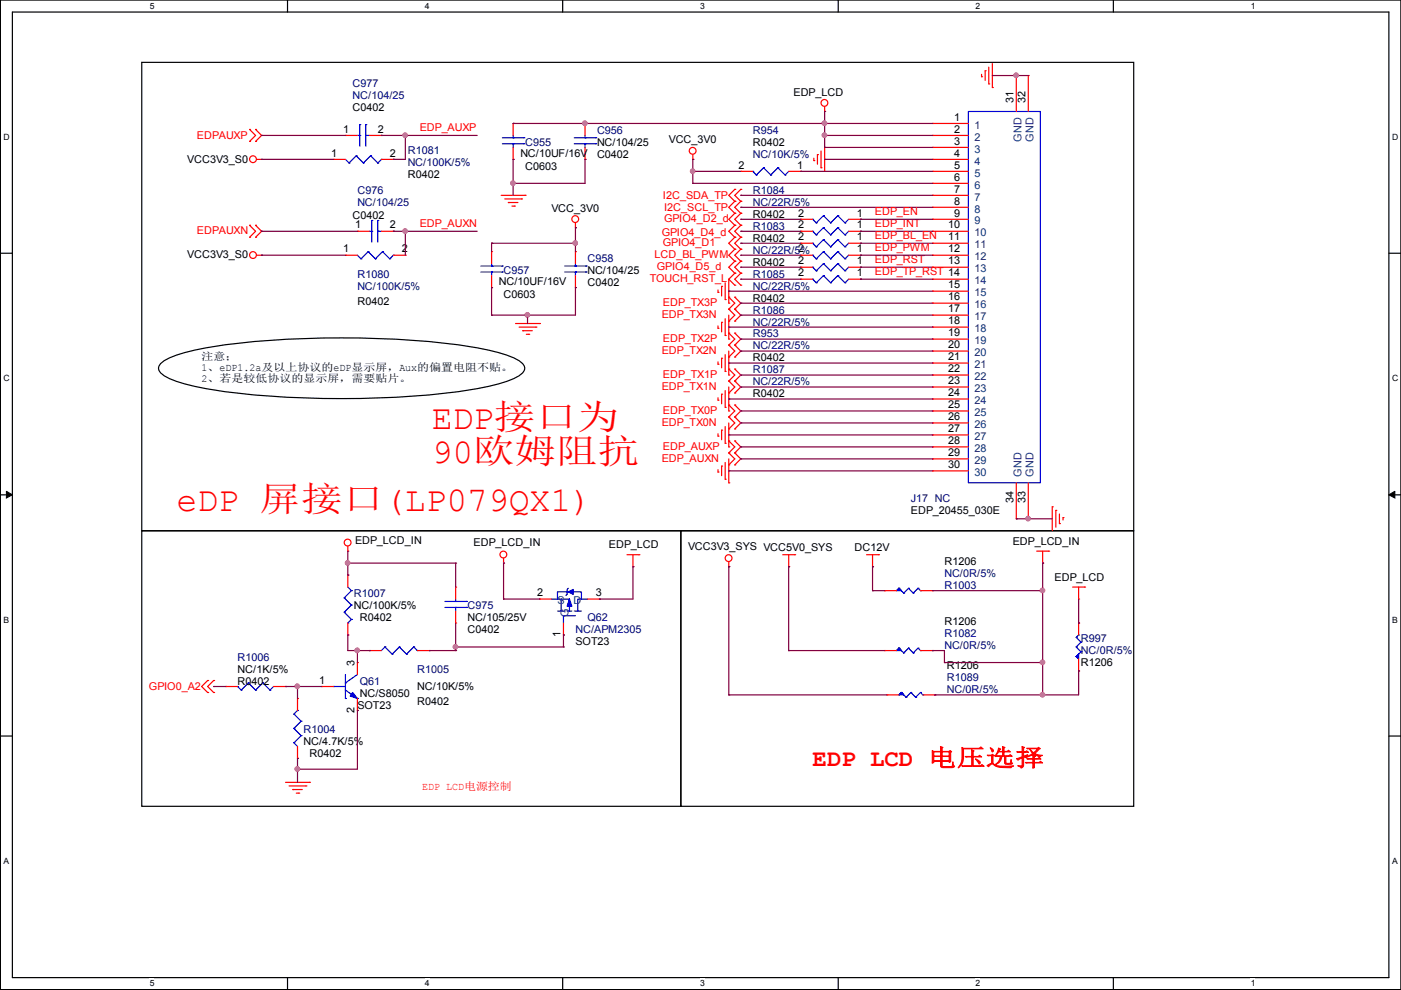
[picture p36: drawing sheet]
<svg xmlns="http://www.w3.org/2000/svg" width="297mm" height="210mm" viewBox="0 0 297 210" stroke-linecap="round" stroke-linejoin="round" font-family="sans-serif">
<defs><g id="words">
<g font-size="7.4" fill="#f00">
<text x="91.5" y="90.9">EDP接口为</text>
<text x="91.5" y="98.2">90欧姆阻抗</text>
<text x="37.4" y="108.4">eDP 屏接口(LP079QX1)</text>
</g>
<text font-size="5.1" fill="#f00" x="172.3" y="162.4">EDP LCD 电压选择</text>
<g font-size="2.3" fill="#000080">
<text x="74.8" y="18.5">C977</text>
<text x="74.8" y="21">NC/104/25</text>
<text x="126.6" y="28.4">C956</text>
<text x="159.6" y="28.4">R954</text>
<text x="86.4" y="32.7">R1081</text>
<text x="86.4" y="35.2">NC/100K/5%</text>
<text x="111.3" y="30.9">C955</text>
<text x="159.6" y="33.5">NC/10K/5%</text>
<text x="75.8" y="41.1">C976</text>
<text x="159.6" y="41.1">R1084</text>
<text x="75.8" y="43.6">NC/104/25</text>
<text x="159.6" y="43.6">NC/22R/5%</text>
<text x="159.6" y="48.7">R1083</text>
<text x="159.6" y="53.8">NC/22R/5%</text>
<text x="75.8" y="58.9">R1080</text>
<text x="106.8" y="58.1">C957</text>
<text x="124.5" y="55.6">C958</text>
<text x="159.6" y="58.9">R1085</text>
<text x="75.8" y="61.4">NC/100K/5%</text>
<text x="159.6" y="61.4">NC/22R/5%</text>
<text x="159.6" y="66.5">R1086</text>
<text x="159.6" y="69">NC/22R/5%</text>
<text x="159.6" y="71.6">R953</text>
<text x="159.6" y="74.1">NC/22R/5%</text>
<text x="159.6" y="79.2">R1087</text>
<text x="159.6" y="81.7">NC/22R/5%</text>
<text x="193.1" y="106.4">J17 NC</text>
<text x="200.2" y="124.9">R1003</text>
<text x="200.2" y="122.4">NC/0R/5%</text>
<text x="75" y="126.7">R1007</text>
<text x="99.1" y="129.2">C975</text>
<text x="124.5" y="131.8">Q62</text>
<text x="122" y="134.3">NC/APM2305</text>
<text x="200.2" y="135.1">R1082</text>
<text x="200.2" y="137.6">NC/0R/5%</text>
<text x="229.2" y="136.1">R997</text>
<text x="50.4" y="140.1">R1006</text>
<text x="88.5" y="142.7">R1005</text>
<text x="229.2" y="138.6">NC/0R/5%</text>
<text x="76.3" y="145.2">Q61</text>
<text x="200.7" y="144.5">R1089</text>
<text x="200.7" y="147">NC/0R/5%</text>
<text x="64.3" y="155.4">R1004</text>
</g>
<g font-size="2.3">
<text x="74.8" y="23.6">C0402</text>
<text x="168.2" y="20.2">EDP_LCD</text>
<text x="214.9" y="21.9" transform="rotate(-90 214.9 21.9)">31</text>
<text x="217.4" y="21.9" transform="rotate(-90 217.4 21.9)">32</text>
<text x="72.7" y="28.1">1</text>
<text x="80.1" y="28.1">2</text>
<text x="202.3" y="25.6">1</text>
<text x="202.3" y="28.1">2</text>
<text x="39.7" y="34.5">VCC3V3_S0</text>
<text x="70.2" y="33.2">1</text>
<text x="82.6" y="33.2">2</text>
<text x="110.3" y="33.2">NC/10UF/16V</text>
<text x="111.3" y="36">C0603</text>
<text x="126.6" y="30.9">NC/104/25</text>
<text x="126.6" y="33.5">C0402</text>
<text x="141.8" y="30.4">VCC_3V0</text>
<text x="156.5" y="35.7">2</text>
<text x="159.6" y="30.9">R0402</text>
<text x="169" y="35.7">1</text>
<text x="202.3" y="30.7">3</text>
<text x="202.3" y="33.2">4</text>
<text x="202.3" y="35.7">5</text>
<text x="86.4" y="37.8">R0402</text>
<text x="202.3" y="38.3">6</text>
<text x="202.3" y="40.8">7</text>
<text x="74.8" y="46.4">C0402</text>
<text x="116.9" y="44.9">VCC_3V0</text>
<text x="159.6" y="46.2">R0402</text>
<text x="169.2" y="45.9">2</text>
<text x="181.7" y="45.9">1</text>
<text x="202.3" y="43.4">8</text>
<text x="202.3" y="45.9">9</text>
<text x="72.7" y="53.5">1</text>
<text x="75.3" y="48.4">1</text>
<text x="82.6" y="48.4">2</text>
<text x="85.2" y="53.5">2</text>
<text x="159.6" y="51.2">R0402</text>
<text x="169.2" y="53.5">2</text>
<text x="169.2" y="51">2</text>
<text x="169.2" y="48.4">2</text>
<text x="181.7" y="53.5">1</text>
<text x="181.7" y="51">1</text>
<text x="181.7" y="48.4">1</text>
<text x="201" y="48.4">10</text>
<text x="201" y="51">11</text>
<text x="201" y="53.5">12</text>
<text x="39.7" y="54.8">VCC3V3_S0</text>
<text x="124.5" y="58.1">NC/104/25</text>
<text x="159.6" y="56.3">R0402</text>
<text x="169.2" y="58.6">2</text>
<text x="169.2" y="56.1">2</text>
<text x="181.7" y="58.6">1</text>
<text x="181.7" y="56.1">1</text>
<text x="201" y="56.1">13</text>
<text x="75.8" y="64.7">R0402</text>
<text x="105.7" y="60.4">NC/10UF/16V</text>
<text x="106.8" y="63.2">C0603</text>
<text x="124.5" y="60.6">C0402</text>
<text x="159.6" y="63.9">R0402</text>
<text x="201" y="61.1">15</text>
<text x="201" y="63.7">16</text>
<text x="201" y="66.2">17</text>
<text x="201" y="68.8">18</text>
<text x="201" y="71.3">19</text>
<text x="42.8" y="76.4">注意；</text>
<text x="159.6" y="76.6">R0402</text>
<text x="201" y="73.8">20</text>
<text x="201" y="76.4">21</text>
<text x="42.8" y="78.7">1、eDP1.2a及以上协议的eDP显示屏，Aux的偏置电阻不贴。</text>
<text x="42.8" y="81">2、若是较低协议的显示屏，需要贴片。</text>
<text x="201" y="78.9">22</text>
<text x="201" y="81.5">23</text>
<text x="159.6" y="84.3">R0402</text>
<text x="201" y="84">24</text>
<text x="201" y="86.5">25</text>
<text x="201" y="89.1">26</text>
<text x="201" y="91.6">27</text>
<text x="201" y="94.2">28</text>
<text x="201" y="96.7">29</text>
<text x="201" y="99.2">30</text>
<text x="214.9" y="106.7" transform="rotate(-90 214.9 106.7)">34</text>
<text x="217.4" y="106.7" transform="rotate(-90 217.4 106.7)">33</text>
<text x="193.1" y="108.9">EDP_20455_030E</text>
<text x="75.3" y="115.2">EDP_LCD_IN</text>
<text x="100.4" y="115.8">EDP_LCD_IN</text>
<text x="129.1" y="116.3">EDP_LCD</text>
<text x="145.9" y="116.5">VCC3V3_SYS VCC5V0_SYS</text>
<text x="181.2" y="116.8">DC12V</text>
<text x="200.2" y="119.8">R1206</text>
<text x="214.7" y="115.5">EDP_LCD_IN</text>
<text x="223.6" y="123.1">EDP_LCD</text>
<text x="75" y="129.2">NC/100K/5%</text>
<text x="76.3" y="131.8">R0402</text>
<text x="99.1" y="131.8">NC/105/25V</text>
<text x="113.9" y="126.4">2</text>
<text x="126.3" y="126.4">3</text>
<text x="99.1" y="134.3">C0402</text>
<text x="118.9" y="135.1" transform="rotate(-90 118.9 135.1)">1</text>
<text x="122" y="136.8">SOT23</text>
<text x="200.2" y="132.5">R1206</text>
<text x="50.4" y="142.7">NC/1K/5%</text>
<text x="75.2" y="141.2" transform="rotate(-90 75.2 141.2)">3</text>
<text x="200.7" y="141.9">R1206</text>
<text x="229.2" y="141.2">R1206</text>
<text x="50.4" y="145.2">R0402</text>
<text x="67.6" y="145">1</text>
<text x="76.3" y="147.8">NC/S8050</text>
<text x="88.5" y="146.2">NC/10K/5%</text>
<text x="88.5" y="149.5">R0402</text>
<text x="75.2" y="151.1" transform="rotate(-90 75.2 151.1)">2</text>
<text x="75.8" y="150.3">SOT23</text>
<text x="64.3" y="157.9">NC/4.7K/5%</text>
<text x="65.6" y="160.5">R0402</text>
</g>
<g font-size="2.3" fill="#f00">
<text x="41.7" y="29.4">EDPAUXP</text>
<text x="89" y="27.8">EDP_AUXP</text>
<text x="140.5" y="42.1">I2C_SDA_TP</text>
<text x="140.8" y="44.6">I2C_SCL_TP</text>
<text x="140.8" y="47.2">GPIO4_D2_d</text>
<text x="185.5" y="45.6">EDP_EN</text>
<text x="41.7" y="49.7">EDPAUXN</text>
<text x="89" y="48.1">EDP_AUXN</text>
<text x="140.3" y="50">GPIO4_D4_d</text>
<text x="140.5" y="52.3">GPIO4_D1</text>
<text x="185.5" y="48.1">EDP_INT</text>
<text x="185.5" y="50.6">EDP_BL_EN</text>
<text x="185.5" y="53.2">EDP_PWM</text>
<text x="137.8" y="59.9">TOUCH_RST_L</text>
<text x="138.8" y="54.8">LCD_BL_PWM</text>
<text x="139.3" y="57.3">GPIO4_D5_d</text>
<text x="185.5" y="55.7">EDP_RST</text>
<text x="185.5" y="58.3">EDP_TP_RST 14</text>
<text x="140.5" y="65">EDP_TX3P</text>
<text x="140.3" y="67.5">EDP_TX3N</text>
<text x="140.3" y="75.1">EDP_TX2N</text>
<text x="140.5" y="72.6">EDP_TX2P</text>
<text x="140.3" y="82.7">EDP_TX1N</text>
<text x="140.5" y="80.2">EDP_TX1P</text>
<text x="140.5" y="87.8">EDP_TX0P</text>
<text x="140.3" y="90.4">EDP_TX0N</text>
<text x="140.5" y="95.4">EDP_AUXP</text>
<text x="140.3" y="98">EDP_AUXN</text>
<text x="31.6" y="146.2">GPIO0_A2</text>
<text x="89.5" y="167.6">EDP LCD电源控制</text>
</g>
<g font-size="2.3" fill="#004080">
<text x="206.6" y="27.3">1</text>
<text x="206.6" y="29.8">2</text>
<text x="206.6" y="32.4">3</text>
<text x="206.6" y="34.9">4</text>
<text x="216.6" y="30.1" transform="rotate(-90 216.6 30.1)">GND</text>
<text x="219.1" y="30.1" transform="rotate(-90 219.1 30.1)">GND</text>
<text x="206.6" y="37.4">5</text>
<text x="206.6" y="40">6</text>
<text x="206.6" y="42.5">7</text>
<text x="206.6" y="45.1">8</text>
<text x="206.6" y="47.6">9</text>
<text x="206.6" y="50.1">10</text>
<text x="206.6" y="52.7">11</text>
<text x="206.6" y="55.2">12</text>
<text x="206.6" y="57.8">13</text>
<text x="206.6" y="60.3">14</text>
<text x="206.6" y="62.8">15</text>
<text x="206.6" y="65.4">16</text>
<text x="206.6" y="67.9">17</text>
<text x="206.6" y="70.5">18</text>
<text x="206.6" y="73">19</text>
<text x="206.6" y="75.5">20</text>
<text x="206.6" y="78.1">21</text>
<text x="206.6" y="80.6">22</text>
<text x="206.6" y="83.2">23</text>
<text x="206.6" y="85.7">24</text>
<text x="206.6" y="88.2">25</text>
<text x="206.6" y="90.8">26</text>
<text x="206.6" y="93.3">27</text>
<text x="206.6" y="95.9">28</text>
<text x="206.6" y="98.4">29</text>
<text x="206.6" y="100.9">30</text>
<text x="216.6" y="101.1" transform="rotate(-90 216.6 101.1)">GND</text>
<text x="219.1" y="101.1" transform="rotate(-90 219.1 101.1)">GND</text>
<text x="118.2" y="128.1">S</text>
<text x="120.6" y="130.8" transform="rotate(-90 120.6 130.8)">G</text>
<text x="121.6" y="128.1">D</text>
</g>
<g font-size="1.8">
<text x="31.7" y="1.9">5</text>
<text x="90.1" y="1.9">4</text>
<text x="148.4" y="1.9">3</text>
<text x="206.8" y="1.9">2</text>
<text x="265.2" y="1.9">1</text>
<text x=".8" y="29.7">D</text>
<text x="295.1" y="29.7">D</text>
<text x=".8" y="80.9">C</text>
<text x="295.1" y="80.9">C</text>
<text x=".8" y="132.1">B</text>
<text x="295.1" y="132.1">B</text>
<text x=".8" y="183.2">A</text>
<text x="295.1" y="183.2">A</text>
<text x="31.7" y="209.1">5</text>
<text x="90.1" y="209.1">4</text>
<text x="148.4" y="209.1">3</text>
<text x="206.8" y="209.1">2</text>
<text x="265.2" y="209.1">1</text>
</g>
</g></defs>
<path d="M.1 0h296.9v209.8h-296.9zM2.6 2.6h291.9v204.7h-291.9z" fill="none" stroke="#000" stroke-width=".25"/>
<g fill="#fff">
<path d="M31.7 .3h1v1.9h-1z"/>
<path d="M31.7 207.5h1v2h-1z"/>
</g>
<path d="M61 0v2.6M61 207.3v2.5" fill="none" stroke="#000" stroke-width=".25"/>
<g fill="#fff">
<path d="M90.1 .3h.9v1.9h-.9z"/>
<path d="M90.1 207.5h.9v2h-.9z"/>
</g>
<path d="M119.3 0v2.6M119.3 207.3v2.5" fill="none" stroke="#000" stroke-width=".25"/>
<g fill="#fff">
<path d="M148.4 .3h1v1.9h-1z"/>
<path d="M148.4 207.5h1v2h-1z"/>
</g>
<path d="M177.7 0v2.6M177.7 207.3v2.5" fill="none" stroke="#000" stroke-width=".25"/>
<g fill="#fff">
<path d="M206.8 .3h1v1.9h-1z"/>
<path d="M206.8 207.5h1v2h-1z"/>
</g>
<path d="M236.1 0v2.6M236.1 207.3v2.5" fill="none" stroke="#000" stroke-width=".25"/>
<g fill="#fff">
<path d="M265.2 .3h.9v1.9h-.9z"/>
<path d="M265.2 207.5h.9v2h-.9z"/>
<path d="M.8 28.1h1.1v2h-1.1z"/>
<path d="M295.1 28.1h1.2v2h-1.2z"/>
<path d="M.8 79.3h1.1v1.9h-1.1z"/>
<path d="M295.1 79.3h1.2v1.9h-1.2z"/>
</g>
<path d="M.1 53.7h2.5M294.5 53.7h2.5" fill="none" stroke="#000" stroke-width=".25"/>
<g fill="#fff">
<path d="M.8 130.5h1.1v1.9h-1.1z"/>
<path d="M295.1 130.5h1.1v1.9h-1.1z"/>
</g>
<path d="M.1 104.9h2.5M294.5 104.9h2.5" fill="none" stroke="#000" stroke-width=".25"/>
<path d="M1.4 104.2l1.2 .7-1.2 .7zM294.5 104.9l1.2-.7v1.4z" fill="#000" stroke="#000" stroke-width=".21"/>
<g fill="#fff">
<path d="M.8 181.6h1v2h-1z"/>
<path d="M295.1 181.6h1.1v2h-1.1z"/>
</g>
<path d="M30.1 13.2h210.3v99.3h-210.3zM34.1 77a16 16 0 0 1 7-2.7 173.7 173.7 0 0 1 40.7-2.5 111.8 111.8 0 0 1 25.1 3.3 8 8 0 0 1 4.2 2.4 1.64 1.64 0 0 1-1 2.1 35.2 35.2 0 0 1-12.4 3.4 203.5 203.5 0 0 1-52.7-.4l-3.9-.7a16 16 0 0 1-7-2.8 1.32 1.32 0 0 1 0-2.1zM30.1 112.5h114.3v58.5h-114.3zM144.4 112.5h96v58.5h-96zM.1 156.1h2.5M294.5 156.1h2.5" fill="none" stroke="#000" stroke-width=".25"/>
<g fill="none" stroke="#f00" stroke-width=".25">
<path d="M208.1 16.3h.1M208.1 15.8v.5M208.9 15h.1M208.9 15v2M209.6 17.8h.1M209.6 14.2v3.6M210.4 18.6h.1M210.4 13.5v5.1M215.5 16h.1M215.5 16v7.6M218 16h.1M218 16v7.6"/>
<path d="M52.9 27.4h.1M52.9 30h.1M52.9 27.4l1.3 1.3-1.3 1.3M54.2 30h.1M54.2 27.4h.1M54.2 27.4l1.3 1.3-1.3 1.3M54.4 33.8h1.1M55.5 33.8h.1M70.7 33.8h.1M70.7 33.8h2.5M73.2 28.7h.1M73.2 28.7h2.6"/>
<path d="M78.3 28.7h2.6M80.9 28.7h.1M80.9 33.8h2.5M83.4 33.8h.1M108.8 26.2h.1M108.8 33.8h.1M108.8 26.2v2.5M108.8 31.3v2.5M124 26.2h.1M124 33.8h.1M124 26.2v2.5M124 31.3v2.5"/>
<path d="M146.9 33.8h.1M146.9 32.8v1M157.1 36.3h.1M157.1 36.3h2.5M167.2 36.3h2.6M169.8 36.3h.1M172.6 34.1h.1M172.6 33.5v.6M173.3 32.8h.1M173.3 32.8v2M174.1 35.6h.1M174.1 32v3.6"/>
<path d="M174.8 23.6h.1M174.8 36.3h.1M174.8 22.6v1M174.8 31.3v5M197.7 26.2h.1M197.7 28.7h.1M197.7 31.3h.1M197.7 33.8h.1M197.7 36.3h.1M197.7 38.9h.1M197.7 33.8h7.6M197.7 36.3h7.6"/>
<path d="M197.7 28.7h7.6M197.7 26.2h7.6M197.7 31.3h7.6M197.7 38.9h7.6M52.9 47.8h.1M52.9 50.3h.1M52.9 47.8l1.3 1.2-1.3 1.3M54.2 50.3h.1M54.2 47.8h.1M54.2 47.8l1.3 1.2-1.3 1.3M54.4 54.1h1.1M55.5 54.1h.1"/>
<path d="M73.2 54.1h.1M73.2 54.1h2.6M75.8 49h.1M75.8 49h2.5M80.9 49h2.5M83.4 49h.1M83.4 54.1h2.5M85.9 54.1h.1M104.2 53.4h.1M104.2 53.4v2.5M104.2 58.4v2.6M106.3 41.4h5"/>
<path d="M107 42.2h3.6M107.8 42.9h.1M107.8 42.9h2M108.5 43.7h.6M109.1 43.7h.1M110.6 42.2h.1M111.3 41.4h.1M122 48.3h.1M122 53.4h.1M122 47.3v1M122 53.4v2.5M122 58.4v2.6"/>
<path d="M153.8 60v3.5M154.5 59.2v5.1M154.5 59.2l1.3 1.3M155.8 42.7h.1M155.8 45.2h.1M155.8 40.1h.1M155.8 47.8h.1M155.8 50.3h.1M155.8 57.9h.1M155.8 52.8h.1M155.8 55.4h.1M155.8 42.7l-1.3 1.3 1.3 1.2"/>
<path d="M155.8 40.1l-1.3 1.3 1.3 1.3M155.8 45.2l-1.3 1.3 1.3 1.3M155.8 47.8l-1.3 1.2 1.3 1.3M155.8 57.9l-1.3 1.3M155.8 50.3l-1.3 1.3 1.3 1.2M155.8 52.8l-1.3 1.3 1.3 1.3M155.8 55.4l-1.3 1.3 1.3 1.2M157.1 42.7h.1M157.1 45.2h.1M157.1 40.1h.1M157.1 47.8h.1M157.1 50.3h.1"/>
<path d="M157.1 57.9h.1M157.1 52.8h.1M157.1 55.4h.1M157.1 42.7l-1.3 1.3 1.3 1.2M157.1 40.1l-1.3 1.3 1.3 1.3M157.1 45.2l-1.3 1.3 1.3 1.3M157.1 47.8l-1.3 1.2 1.3 1.3M157.1 57.9l-1.3 1.3 1.3 1.3M157.1 50.3l-1.3 1.3 1.3 1.2M157.1 52.8l-1.3 1.3 1.3 1.3M157.1 55.4l-1.3 1.3 1.3 1.2M169.8 54.1h.1"/>
<path d="M169.8 59.2h.1M169.8 51.6h.1M169.8 46.5h.1M169.8 56.7h.1M169.8 49h.1M169.8 54.1h2.5M169.8 59.2h2.5M169.8 46.5h2.5M169.8 49h2.5M169.8 51.6h2.5M169.8 56.7h2.5M179.9 54.1h2.6"/>
<path d="M179.9 59.2h2.6M179.9 46.5h2.6M179.9 49h2.6M179.9 51.6h2.6M179.9 56.7h2.6M182.5 54.1h.1M182.5 59.2h.1M182.5 51.6h.1M182.5 46.5h.1M182.5 56.7h.1M182.5 49h.1M197.7 41.4h.1"/>
<path d="M197.7 44h.1M197.7 46.5h.1M197.7 49h.1M197.7 51.6h.1M197.7 54.1h.1M197.7 56.7h.1M197.7 59.2h.1M197.7 54.1h7.6M197.7 41.4h7.6M197.7 59.2h7.6M197.7 44h7.6M197.7 46.5h7.6"/>
<path d="M197.7 49h7.6M197.7 51.6h7.6M197.7 56.7h7.6M104.2 61h.1M109.3 68.6h5.1M110.1 69.4h3.5M110.8 70.1h.1M110.8 70.1h2.1M111.6 70.9h.5M112.1 70.9h.1M113.6 69.4h.1M114.4 68.6h.1"/>
<path d="M122 61h.1M152.2 62h.1M152.2 69.6h.1M152.2 77.2h.1M152.2 61.5v.5M152.2 69.1v.5M152.2 76.7v.5M153 60.7h.1M153 68.3h.1M153 76h.1M153 60.7v2.1M153 68.3v2.1"/>
<path d="M153 76v2M153.8 63.5h.1M153.8 71.1h.1M153.8 78.8h.1M153.8 67.6v3.5M153.8 75.2v3.6M154.5 64.3h.1M154.5 71.9h.1M154.5 79.5h.1M154.5 65.5h.1M154.5 68.1h.1M154.5 63h.1"/>
<path d="M154.5 73.2h.1M154.5 75.7h.1M154.5 70.6h.1M154.5 78.2h.1M154.5 66.8v5.1M154.5 74.4v5.1M154.5 65.5l1.3 1.3-1.3 1.3M154.5 63l1.3 1.3-1.3 1.2M154.5 73.2l1.3 1.2-1.3 1.3M154.5 70.6l1.3 1.3-1.3 1.3M154.5 78.2l1.3 1.3-1.3 1.3M155.8 60.5h.1"/>
<path d="M155.8 68.1h.1M155.8 65.5h.1M155.8 63h.1M155.8 75.7h.1M155.8 73.2h.1M155.8 70.6h.1M155.8 78.2h.1M155.8 65.5l1.3 1.3-1.3 1.3M155.8 63l1.3 1.3-1.3 1.2M155.8 73.2l1.3 1.2-1.3 1.3M155.8 70.6l1.3 1.3-1.3 1.3M155.8 78.2l1.3 1.3-1.3 1.3"/>
<path d="M157.1 60.5h.1M197.7 61.7h.1M197.7 64.3h.1M197.7 66.8h.1M197.7 69.4h.1M197.7 71.9h.1M197.7 74.4h.1M197.7 77h.1M197.7 79.5h.1M197.7 69.4h7.6M197.7 61.7h7.6M197.7 64.3h7.6"/>
<path d="M197.7 66.8h7.6M197.7 71.9h7.6M197.7 74.4h7.6M197.7 77h7.6M197.7 79.5h7.6M152.2 84.9h.1M152.2 92.5h.1M152.2 84.3v.6M152.2 92v.5M152.2 99.6v.5M153 83.6h.1M153 91.2h.1"/>
<path d="M153 98.8h.1M153 83.6v2M153 91.2v2M153 98.8v2.1M153.8 86.4h.1M153.8 94h.1M153.8 82.8v3.6M153.8 90.4v3.6M153.8 98.1v3.5M154.5 87.1h.1M154.5 94.8h.1M154.5 80.8h.1"/>
<path d="M154.5 83.3h.1M154.5 88.4h.1M154.5 90.9h.1M154.5 85.9h.1M154.5 96h.1M154.5 98.6h.1M154.5 93.5h.1M154.5 82.1v5M154.5 89.7v5.1M154.5 97.3v5.1M154.5 80.8l1.3 1.3-1.3 1.2M154.5 88.4l1.3 1.3-1.3 1.2"/>
<path d="M154.5 85.9l1.3 1.2-1.3 1.3M154.5 96l1.3 1.3-1.3 1.3M154.5 93.5l1.3 1.3-1.3 1.2M155.8 83.3h.1M155.8 80.8h.1M155.8 90.9h.1M155.8 88.4h.1M155.8 85.9h.1M155.8 98.6h.1M155.8 96h.1M155.8 93.5h.1M155.8 80.8l1.3 1.3-1.3 1.2"/>
<path d="M155.8 88.4l1.3 1.3-1.3 1.2M155.8 85.9l1.3 1.2-1.3 1.3M155.8 96l1.3 1.3-1.3 1.3M155.8 93.5l1.3 1.3-1.3 1.2M197.7 82.1h.1M197.7 84.6h.1M197.7 87.1h.1M197.7 89.7h.1M197.7 92.2h.1M197.7 94.8h.1M197.7 97.3h.1M197.7 99.8h.1"/>
<path d="M197.7 82.1h7.6M197.7 84.6h7.6M197.7 87.1h7.6M197.7 89.7h7.6M197.7 92.2h7.6M197.7 94.8h7.6M197.7 97.3h7.6M197.7 99.8h7.6M73.7 116.9h.1M73.7 115.8v1.1M106.8 119.4h.1M106.8 118.4v1"/>
<path d="M132.9 117.6h2.6M134.2 117.6v2.6M135.5 117.6h.1M152.2 100.1h.1M153.8 101.6h.1M154.5 102.4h.1M154.5 119.1v1.1M165.9 117.6h2.6M167.2 117.6v2.6M168.5 117.6h.1M183.7 117.6h2.6M185 117.6v2.6"/>
<path d="M186.3 117.6h.1M215.5 110h.1M215.5 102.4v7.6M218 110h.1M218 102.4v7.6M219.8 116.9h2.5M221.1 119.4h.1M221.1 116.9v2.5M222.3 116.9h.1M223.1 107.5h.1M223.1 107.5v5M223.9 108.2h.1"/>
<path d="M223.9 108.2v3.6M224.6 111h.1M224.6 109v2M225.4 109.7h.1M225.4 109.7v.6M73.7 121.9h.1M73.7 134.6h.1M73.7 121.9v2.6M73.7 132.1v2.5M78.3 137.9h.1M78.3 137.9h2.6M88.5 137.9h2.5"/>
<path d="M91 137.9h.1M96.6 124.5h.1M96.6 132.1h.1M96.6 124.5v2.5M96.6 129.6v2.5M114.4 127h.1M114.4 127h2.5M119.5 134.6h.1M119.5 132.1v2.5M124.5 127h2.6M127.1 127h.1M134.2 120.2h.1"/>
<path d="M154.5 120.2h.1M167.2 120.2h.1M185 120.2h.1M187.5 137.9h.1M187.5 125.2h.1M187.5 137.9h2.6M187.5 125.2h2.6M195.2 137.9h2.5M195.2 125.2h2.5M197.7 137.9h.1M197.7 125.2h.1M227.4 124.5h2.6"/>
<path d="M228.7 127h.1M228.7 132.1h.1M228.7 124.5v2.5M228.7 132.1v2.5M228.7 139.7v2.6M230 124.5h.1M44 144.3h.1M44 146.8h.1M44 144.3l-1.2 1.3 1.2 1.2M45.3 144.3h.1M45.3 146.8h.1M45.3 144.3l-1.3 1.3 1.3 1.2"/>
<path d="M47.8 145.6h.1M47.8 145.6h2.6M58 145.6h2.5M60.5 145.6h.1M63.1 148.1h.1M63.1 148.1v2.5M63.1 158.3v2.5M68.2 145.6h.1M68.2 145.6h2.5M75.8 140.5h.1M75.8 150.6h.1M75.8 140.5v2.5"/>
<path d="M75.8 148.1v2.5M188 147.3h.1M188 147.3h2.6M195.7 147.3h2.5M198.2 147.3h.1M228.7 142.3h.1M60.5 165.9h5.1M61.3 166.6h3.6M62.1 167.4h.1M62.1 167.4h2M62.8 168.2h.5M63.1 160.8h.1"/>
<path d="M63.3 168.2h.1M64.9 166.6h.1M65.6 165.9h.1"/>
<circle cx="53.6" cy="33.8" r=".72"/>
<circle cx="146.9" cy="32" r=".72"/>
<circle cx="174.8" cy="21.8" r=".72"/>
<circle cx="53.6" cy="54.1" r=".72"/>
<circle cx="122" cy="46.5" r=".72"/>
<circle cx="73.7" cy="115" r=".72"/>
<circle cx="106.7" cy="117.6" r=".72"/>
<circle cx="154.5" cy="118.3" r=".72"/>
</g>
<g fill="none" stroke="#00f" stroke-width=".25">
<path d="M73.2 33.8l.8 .8M74 34.6h.1M75.5 33h.1M75.5 33l-1.5 1.6M75.5 33l1.5 1.6M75.8 28.7h.5M76.3 28.7h.1M76.3 26.4h.1M76.3 26.4v4.6M77 34.6h.1M77.6 26.4h.1M77.6 28.7h.1"/>
<path d="M77.6 28.7h.7M77.6 26.4v4.6M78.6 33h.1M78.6 33l-1.6 1.6M78.6 33l1.5 1.6M80.1 34.6h.1M80.9 33.8h.1M80.9 33.8l-.8 .8M106.5 30.5h4.6M106.5 29.2h4.6M108.8 29.2h.1M108.8 30.5h.1"/>
<path d="M108.8 28.7v.5M108.8 30.5v.8M111.1 30.5h.1M111.1 29.2h.1M121.8 30.5h4.5M121.8 29.2h4.5M124 29.2h.1M124 30.5h.1M124 28.7v.5M124 30.5v.8M126.3 30.5h.1M126.3 29.2h.1"/>
<path d="M159.6 36.3h.1M159.6 36.3l.8 .8M160.4 37.1h.1M161.9 35.6h.1M161.9 35.6l1.5 1.5M161.9 35.6l-1.5 1.5M163.4 37.1h.1M164.9 35.6h.1M164.9 35.6l1.6 1.5M164.9 35.6l-1.5 1.5M166.5 37.1h.1M167.2 36.3l-.7 .8"/>
<path d="M205.3 23.6h15.3v78.8h-15.3zM75.8 54.1l.7 .8M76.5 54.9h.1M78.1 53.4h.1M78.1 53.4l-1.6 1.5M78.1 53.4l1.5 1.5M78.3 49h.5M78.8 49h.1M78.8 46.8h.1M78.8 46.8v4.5M79.6 54.9h.1M80.1 46.8h.1"/>
<path d="M80.1 49h.1M80.1 49h.8M80.1 46.8v4.5M81.1 53.4h.1M81.1 53.4l-1.5 1.5M81.1 53.4l1.5 1.5M82.6 54.9h.1M83.4 54.1h.1M83.4 54.1l-.8 .8M101.9 57.7h4.6M101.9 56.4h4.6M104.2 56.4h.1"/>
<path d="M104.2 57.7h.1M104.2 55.9v.5M104.2 57.7v.7M106.5 57.7h.1M106.5 56.4h.1M119.7 57.7h4.6M119.7 56.4h4.6M122 56.4h.1M122 57.7h.1M122 55.9v.5M122 57.7v.7M124.3 57.7h.1"/>
<path d="M124.3 56.4h.1M172.3 54.1h.1M172.3 59.2h.1M172.3 51.6h.1M172.3 46.5h.1M172.3 56.7h.1M172.3 49h.1M172.3 54.1l.8 .8M172.3 59.2l.8 .8M172.3 51.6l.8 .7M172.3 46.5l.8 .8M172.3 56.7l.8 .7"/>
<path d="M172.3 49l.8 .8M173.1 54.9h.1M173.1 60h.1M173.1 52.3h.1M173.1 47.3h.1M173.1 57.4h.1M173.1 49.8h.1M174.6 53.4h.1M174.6 58.4h.1M174.6 50.8h.1M174.6 45.7h.1M174.6 55.9h.1"/>
<path d="M174.6 48.3h.1M174.6 53.4l1.5 1.5M174.6 53.4l-1.5 1.5M174.6 48.3l1.5 1.5M174.6 58.4l1.5 1.6M174.6 58.4l-1.5 1.6M174.6 50.8l1.5 1.5M174.6 50.8l-1.5 1.5M174.6 45.7l1.5 1.6M174.6 45.7l-1.5 1.6M174.6 55.9l1.5 1.5M174.6 55.9l-1.5 1.5"/>
<path d="M174.6 48.3l-1.5 1.5M176.1 54.9h.1M176.1 60h.1M176.1 52.3h.1M176.1 47.3h.1M176.1 57.4h.1M176.1 49.8h.1M177.6 53.4h.1M177.6 58.4h.1M177.6 50.8h.1M177.6 45.7h.1M177.6 55.9h.1"/>
<path d="M177.6 48.3h.1M177.6 53.4l1.6 1.5M177.6 53.4l-1.5 1.5M177.6 58.4l1.6 1.6M177.6 58.4l-1.5 1.6M177.6 50.8l1.6 1.5M177.6 50.8l-1.5 1.5M177.6 45.7l1.6 1.6M177.6 45.7l-1.5 1.6M177.6 55.9l1.6 1.5M177.6 55.9l-1.5 1.5M177.6 48.3l1.6 1.5"/>
<path d="M177.6 48.3l-1.5 1.5M179.2 54.9h.1M179.2 60h.1M179.2 52.3h.1M179.2 47.3h.1M179.2 57.4h.1M179.2 49.8h.1M179.9 54.1l-.7 .8M179.9 59.2l-.7 .8M179.9 51.6l-.7 .7M179.9 46.5l-.7 .8M179.9 56.7l-.7 .7"/>
<path d="M179.9 49l-.7 .8M73 126.8h.1M73 129.8h.1M73 126.8l1.5 1.5M73 129.8l1.5 1.5M73.7 132.1h.1M73.7 124.5l.8 .7M74.5 125.2h.1M74.5 128.3h.1M74.5 131.3h.1M74.5 125.2l-1.5 1.6M74.5 128.3l-1.5 1.5"/>
<path d="M74.5 131.3l-.8 .8M81.6 137.2h.1M81.6 137.2l-.7 .7M81.6 137.2l1.5 1.5M83.1 138.7h.1M84.7 137.2h.1M84.7 137.2l-1.6 1.5M84.7 137.2l1.5 1.5M86.2 138.7h.1M87.7 137.2h.1M87.7 137.2l-1.5 1.5M87.7 137.2l.8 .7"/>
<path d="M88.5 137.9h.1M94.3 128.8h4.6M94.3 127.5h4.6M96.6 127.5h.1M96.6 128.8h.1M96.6 127v.5M96.6 128.8v.8M98.9 128.8h.1M98.9 127.5h.1M116.9 127h2.1v2.6M118.2 127v-1.5h5.1v1.5M118.2 129.6h1.5"/>
<path d="M119 127h1.7v2.6M120.2 129.6h1M120.5 124.7l-.3 .3v1l-.2 .3M120.5 125.5l1-.5v1zM120.7 127l.5 1.5h-1l.5-1.5-.2 1.5M120.7 127.5l.3 1M121.5 125.2l-.5 .3 .5 .2M121.8 129.6h1.5M122 130.6h-2.5v1.5M124.5 127h-2v2.6M190.6 137.4h.1M190.6 124.7h.1"/>
<path d="M190.6 137.4l-.5 .5M190.6 137.4l1 1M190.6 124.7l-.5 .5M190.6 124.7l1 1M191.6 138.4h.1M191.6 125.7h.1M192.6 137.4h.1M192.6 124.7h.1M192.6 137.4l-1 1M192.6 137.4l1 1M192.6 124.7l-1 1M192.6 124.7l1 1"/>
<path d="M193.6 138.4h.1M193.6 125.7h.1M194.6 137.4h.1M194.6 124.7h.1M194.6 137.4l-1 1M194.6 137.4l.6 .5M194.6 124.7l-1 1M194.6 124.7l.6 .5M195.2 137.9h.1M195.2 125.2h.1M228.2 139.2h.1M228.2 137.2h.1"/>
<path d="M228.2 135.1h.1M228.2 139.2l.5 .5M228.2 137.2l1 1M228.2 135.1l1 1.1M228.7 134.6h.1M228.7 134.6l-.5 .5M229.2 138.2h.1M229.2 136.2h.1M229.2 138.2l-1 1M229.2 136.2l-1 1M50.4 145.6h.1M50.4 145.6l.7 .7"/>
<path d="M51.1 146.3h.1M52.7 144.8h.1M52.7 144.8l1.5 1.5M52.7 144.8l-1.6 1.5M54.2 146.3h.1M55.7 144.8h.1M55.7 144.8l1.5 1.5M55.7 144.8l-1.5 1.5M57.2 146.3h.1M58 145.6l-.8 .7M62.3 157.5h.1M62.3 154.4h.1"/>
<path d="M62.3 151.4h.1M62.3 157.5l.8 .8M62.3 154.4l1.5 1.6M62.3 151.4l1.5 1.5M63.1 150.6h.1M63.1 150.6l-.8 .8M63.8 156h.1M63.8 152.9h.1M63.8 156l-1.5 1.5M63.8 152.9l-1.5 1.5M70.7 145.6h.1M70.7 145.6h2.5"/>
<path d="M73.2 144.8h.1M73.2 148.1h.1M73.2 146.3l2.6 1.8M73.2 143v5.1M75.8 148.1h.1M75.8 143l-2.6 1.8M191.1 146.8h.1M191.1 146.8l-.5 .5M191.1 146.8l1 1M192.1 147.8h.1M193.1 146.8h.1M193.1 146.8l-1 1"/>
<path d="M193.1 146.8l1 1M194.1 147.8h.1M195.2 146.8h.1M195.2 146.8l-1.1 1M195.2 146.8l.5 .5M195.7 147.3h.1"/>
</g>
<g fill="#00f" stroke="#00f" stroke-width=".25">
<path d="M74.8 146.8l1 1.3-1.5-.5z"/>
<path d="M228.2 139.2l.5-.5v1l-.5-.5 .5-.5z" fill-rule="evenodd"/>
<path d="M190.6 137.4l.5 .5h-1l.5-.5 .5 .5z" fill-rule="evenodd"/>
<path d="M191.1 146.8l.5 .5h-1l.5-.5 .5 .5z" fill-rule="evenodd"/>
<path d="M190.6 124.7l.5 .5h-1l.5-.5 .5 .5z" fill-rule="evenodd"/>
</g>
<g fill="none" stroke="#800040" stroke-width=".25">
<path d="M210.4 16h.1M210.4 16h7.6M215.5 16h.1M55.5 33.8h.1M55.5 28.7h.1M55.5 33.8h15.2M55.5 28.7h17.7M80.9 28.7h.1M80.9 28.7h20.3M83.4 33.8h.1M85.9 28.7h.1M85.9 28.7v5.1h-2.5"/>
<path d="M108.8 26.2h.1M108.8 33.8h.1M108.8 38.9h.1M108.8 26.2h88.9M108.8 33.8v7.6M124 26.2h.1M124 33.8h.1M124 33.8v5.1h-15.2M146.9 33.8h.1M146.9 36.3h.1M146.9 38.9h.1M146.9 36.3h10.2"/>
<path d="M146.9 33.8v5.1M146.9 38.9h50.8M169.8 36.3h.1M169.8 36.3h27.9M174.8 31.3h.1M174.8 23.6h.1M174.8 28.7h.1M174.8 26.2h.1M174.8 33.8h.1M174.8 33.8h22.9M174.8 28.7h22.9M174.8 31.3h22.9"/>
<path d="M174.8 23.6v7.7M55.5 54.1h.1M55.5 49h.1M55.5 54.1h17.7M55.5 49h20.3M83.4 49h.1M83.4 49h17.8M85.9 49h.1M85.9 49v5.1M104.2 51.6h.1M104.2 51.6h17.8M104.2 51.6v1.8"/>
<path d="M122 48.3h.1M122 51.6h.1M122 48.3v5.1M157.1 41.4h.1M157.1 44h.1M157.1 46.5h.1M157.1 49h.1M157.1 51.6h.1M157.1 54.1h.1M157.1 56.7h.1M157.1 59.2h.1M157.1 54.1h12.7"/>
<path d="M157.1 49h12.7M157.1 41.4h40.6M157.1 44h40.6M157.1 46.5h12.7M157.1 51.6h12.7M157.1 56.7h12.7M157.1 59.2h12.7M182.5 56.7h.1M182.5 49h.1M182.5 46.5h.1M182.5 51.6h.1M182.5 54.1h.1"/>
<path d="M182.5 59.2h.1M182.5 54.1h15.2M182.5 49h15.2M182.5 46.5h15.2M182.5 51.6h15.2M182.5 56.7h15.2M182.5 59.2h15.2M104.2 61h.1M104.2 66.8h.1M104.2 61v5.8M111.8 66.8h.1M111.8 66.8v1.8"/>
<path d="M122 61h.1M122 61v5.8h-17.8M154.5 61.7h.1M154.5 69.4h.1M154.5 77h.1M154.5 61.7h43.2M154.5 69.4h43.2M154.5 77h43.2M157.1 64.3h.1M157.1 66.8h.1M157.1 71.9h.1M157.1 74.4h.1"/>
<path d="M157.1 79.5h.1M157.1 64.3h40.6M157.1 66.8h40.6M157.1 71.9h40.6M157.1 74.4h40.6M157.1 79.5h40.6M154.5 84.6h.1M154.5 92.2h.1M154.5 99.8h.1M154.5 84.6h43.2M154.5 92.2h43.2M154.5 99.8h43.2"/>
<path d="M157.1 82.1h.1M157.1 87.1h.1M157.1 89.7h.1M157.1 94.8h.1M157.1 97.3h.1M157.1 82.1h40.6M157.1 87.1h40.6M157.1 89.7h40.6M157.1 94.8h40.6M157.1 97.3h40.6M73.7 119.4h.1M73.7 116.9v5"/>
<path d="M73.7 119.4h22.9M96.6 119.4h.1M96.6 119.4v5.1M106.8 119.4h.1M106.8 119.4v7.6M215.5 110h.1M215.5 110h7.6M218 110h.1M221.1 119.4h.1M221.1 119.4v27.9M73.7 134.6h.1M73.7 121.9h.1"/>
<path d="M73.7 134.6v3.3h4.6M75.8 137.9h.1M75.8 137.9v2.6M78.3 137.9h.1M91 137.9h.1M91 137.9h5.6M96.6 137.2h.1M96.6 137.9h.1M96.6 132.1v5.8M96.6 137.2h22.9M106.8 127h.1M106.8 127h7.6"/>
<path d="M119.5 137.2h.1M119.5 134.6h.1M119.5 134.6v2.6M127.1 127h.1M134.2 120.2h.1M134.2 120.2v6.8h-7.1M154.5 120.2h.1M154.5 120.2v27.1M167.2 137.9h.1M167.2 120.2h.1M167.2 137.9h20.3M167.2 120.2v17.7"/>
<path d="M185 120.2h.1M185 125.2h.1M185 125.2h2.5M185 120.2v5M197.7 137.9h.1M197.7 125.2h23.4M197.7 137.9h2.5v2.6M221.1 125.2h.1M228.7 132.1h.1M228.7 127v5.1M45.3 145.6h.1M45.3 145.6h2.5"/>
<path d="M60.5 145.6h.1M60.5 145.6h7.7M63.1 145.6h.1M63.1 145.6v2.5M75.8 150.6h.1M75.8 150.6v12.5h-12.7M154.5 147.3h.1M154.5 147.3h33.5M198.2 147.3h.1M200.2 140.5h.1M200.2 140.5h20.9M221.1 140.5h.1"/>
<path d="M221.1 147.3h.1M228.7 142.3h.1M228.7 142.3v5h-30.5M63.1 160.8h.1M63.1 163.1h.1M63.1 160.8v5.1"/>
</g>
<g fill="#f0f" stroke="#f0f" stroke-width=".25">
<circle cx="63" cy="163" r=".47"/>
<circle cx="85.9" cy="49" r=".47"/>
<circle cx="85.9" cy="28.7" r=".47"/>
<circle cx="96.6" cy="137.1" r=".47"/>
<circle cx="63" cy="145.5" r=".47"/>
<circle cx="174.8" cy="28.7" r=".47"/>
<circle cx="146.9" cy="36.3" r=".47"/>
<circle cx="215.4" cy="16" r=".47"/>
<circle cx="174.8" cy="26.1" r=".47"/>
<circle cx="124" cy="26.1" r=".47"/>
<circle cx="122" cy="51.5" r=".47"/>
<circle cx="111.8" cy="66.8" r=".47"/>
<circle cx="108.8" cy="38.8" r=".47"/>
<circle cx="218" cy="110" r=".47"/>
<circle cx="221" cy="140.4" r=".47"/>
<circle cx="221" cy="125.2" r=".47"/>
<circle cx="221" cy="147.3" r=".47"/>
<circle cx="75.7" cy="137.9" r=".47"/>
<circle cx="73.7" cy="119.4" r=".47"/>
</g>
<use href="#words"/>
</svg>
